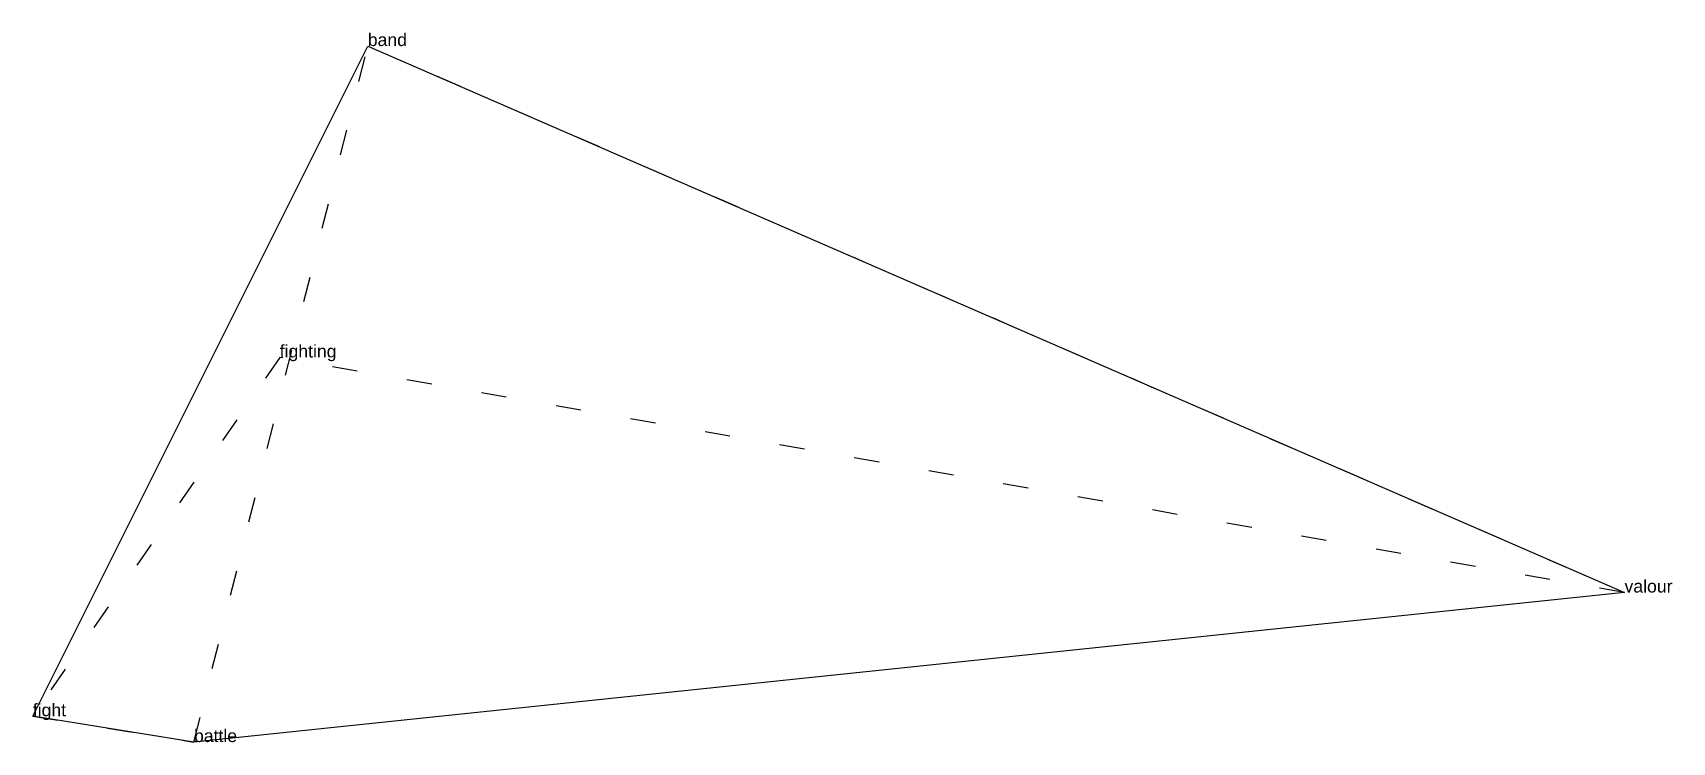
# Model space of a CAD drawing. Extents: x -1.83 to 4.67, y 0.11 to 2.93.
import ezdxf

# ---------------------------------------------------------------- set-up
doc = ezdxf.new("R2010")
doc.units = 0
doc.linetypes.add('DOT', pattern=[0.2, 0, -0.2])
doc.layers.add('TEXT', color=1, linetype='CONTINUOUS')
doc.styles.get("Standard").update_dxf_attribs({"font": 'arial.ttf'})

msp = doc.modelspace()

# ---------------------------------------------------------------- linework, layer by layer
at = {"layer": 'INTERNAL', "linetype": 'DOT'}
msp.add_polyline3d([(-1.1929, 0.1136, 0), (-0.5039, 2.8733, 0), (4.478, 0.7065, 0), (-0.8531, 1.6385, 0), (-1.8319, 0.2156, 0), (-1.1929, 0.1136, 0)], close=True, dxfattribs=at)
at = {"layer": 'OUTLINE', "linetype": 'CONTINUOUS'}
msp.add_polyline3d([(-1.1929, 0.1136, 0), (-1.8319, 0.2156, 0), (-0.5039, 2.8733, 0), (4.478, 0.7065, 0), (-1.1929, 0.1136, 0)], close=True, dxfattribs=at)

# ---------------------------------------------------------------- texts
at = {"layer": 'TEXT'}
for s, p in [('band', (-0.5039, 2.8733)), ('fighting', (-0.8531, 1.6385)), ('valour', (4.478, 0.7065)), ('fight', (-1.8319, 0.2156)), ('battle', (-1.1929, 0.1136))]:
    msp.add_text(s, height=0.05, dxfattribs=at).set_placement(p)

doc.saveas('drawing.dxf')
